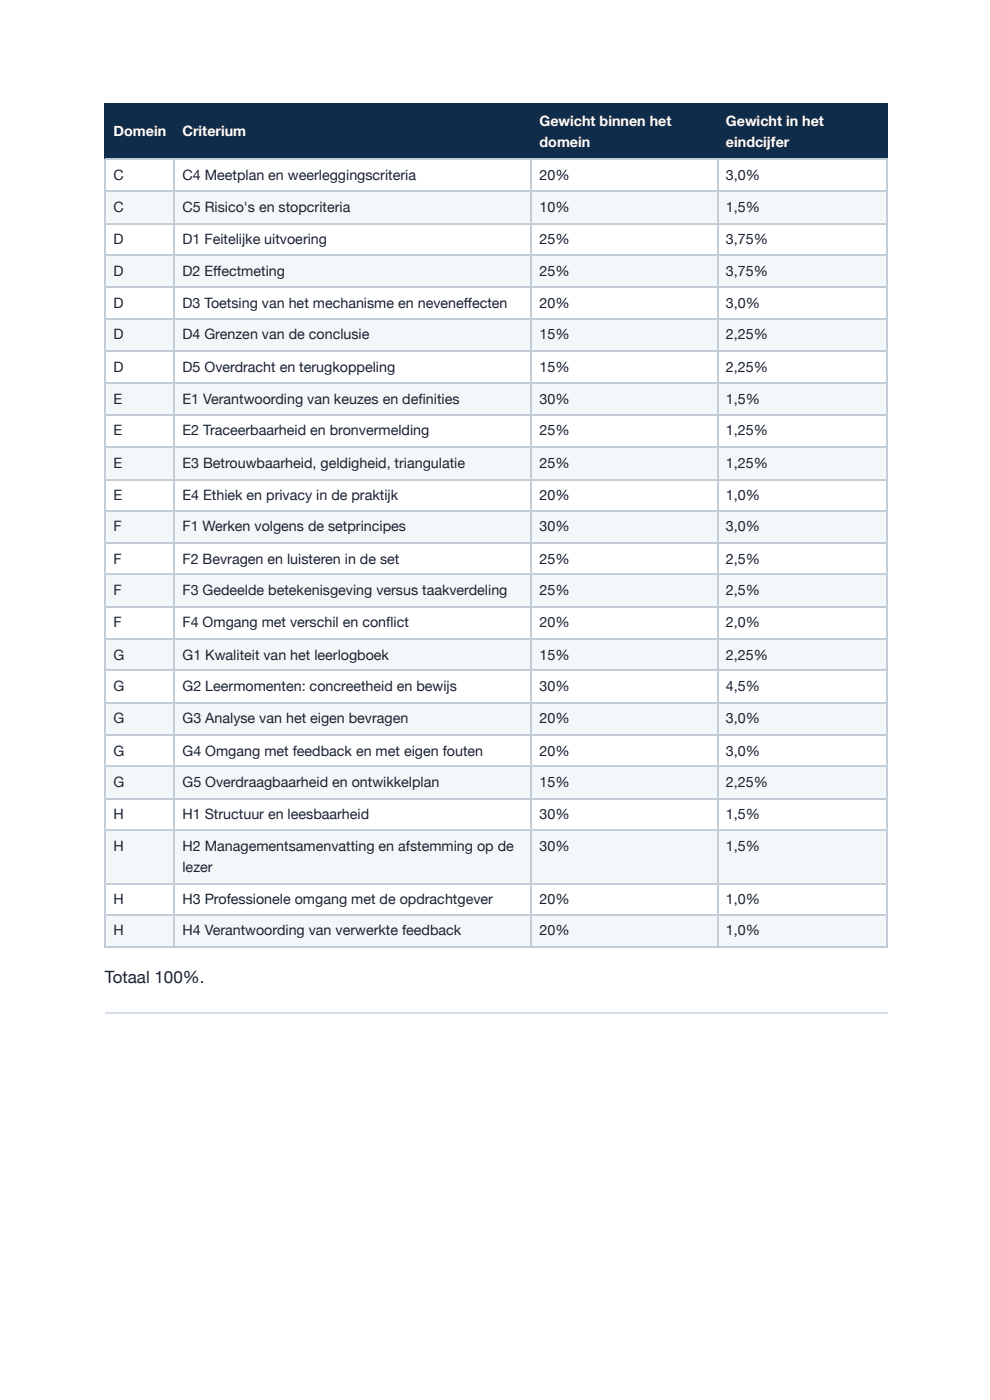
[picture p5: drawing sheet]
<svg xmlns="http://www.w3.org/2000/svg" width="210mm" height="297mm" viewBox="0 0 210 297" stroke-linecap="round" stroke-linejoin="round" font-family="sans-serif">
<defs><g id="words">
<text font-size="3.6" fill="#1a2230" x="22.2" y="208.5">Totaal 100%.</text>
<g font-size="3" fill="#fff">
<text x="24.1" y="28.8">Domein</text>
<text x="38.7" y="28.8">Criterium</text>
<text x="114.4" y="26.7">Gewicht binnen het</text>
<text x="153.9" y="26.7">Gewicht in het</text>
<text x="114.4" y="31.2">domein</text>
<text x="153.9" y="31.2">eindcijfer</text>
</g>
<g font-size="3" fill="#1a2230">
<text x="24.1" y="38.1">C</text>
<text x="38.7" y="38.1">C4 Meetplan en weerleggingscriteria</text>
<text x="114.4" y="38.1">20%</text>
<text x="153.9" y="38.1">3,0%</text>
<text x="24.1" y="45">C</text>
<text x="38.7" y="45">C5 Risico's en stopcriteria</text>
<text x="114.4" y="45">10%</text>
<text x="153.9" y="45">1,5%</text>
<text x="24.1" y="51.9">D</text>
<text x="38.7" y="51.9">D1 Feitelijke uitvoering</text>
<text x="114.4" y="51.9">25%</text>
<text x="153.9" y="51.9">3,75%</text>
<text x="24.1" y="58.5">D</text>
<text x="38.7" y="58.5">D2 Eff ectmeting</text>
<text x="114.4" y="58.5">25%</text>
<text x="153.9" y="58.5">3,75%</text>
<text x="24.1" y="65.4">D</text>
<text x="38.7" y="65.4">D3 Toetsing van het mechanisme en neveneff ecten</text>
<text x="114.4" y="65.4">20%</text>
<text x="153.9" y="65.4">3,0%</text>
<text x="24.1" y="72">D</text>
<text x="38.7" y="72">D4 Grenzen van de conclusie</text>
<text x="114.4" y="72">15%</text>
<text x="153.9" y="72">2,25%</text>
<text x="24.1" y="78.8">D</text>
<text x="38.7" y="78.8">D5 Overdracht en terugkoppeling</text>
<text x="114.4" y="78.8">15%</text>
<text x="153.9" y="78.8">2,25%</text>
<text x="24.1" y="85.7">E</text>
<text x="38.7" y="85.7">E1 Verantwoording van keuzes en defi nities</text>
<text x="114.4" y="85.7">30%</text>
<text x="153.9" y="85.7">1,5%</text>
<text x="24.1" y="92.3">E</text>
<text x="38.7" y="92.3">E2 Traceerbaarheid en bronvermelding</text>
<text x="114.4" y="92.3">25%</text>
<text x="153.9" y="92.3">1,25%</text>
<text x="24.1" y="99.2">E</text>
<text x="38.7" y="99.2">E3 Betrouwbaarheid, geldigheid, triangulatie</text>
<text x="114.4" y="99.2">25%</text>
<text x="153.9" y="99.2">1,25%</text>
<text x="24.1" y="106.1">E</text>
<text x="38.7" y="106.1">E4 Ethiek en privacy in de praktijk</text>
<text x="114.4" y="106.1">20%</text>
<text x="153.9" y="106.1">1,0%</text>
<text x="24.1" y="112.7">F</text>
<text x="38.7" y="112.7">F1 Werken volgens de setprincipes</text>
<text x="114.4" y="112.7">30%</text>
<text x="153.9" y="112.7">3,0%</text>
<text x="24.1" y="119.6">F</text>
<text x="38.7" y="119.6">F2 Bevragen en luisteren in de set</text>
<text x="114.4" y="119.6">25%</text>
<text x="153.9" y="119.6">2,5%</text>
<text x="24.1" y="126.2">F</text>
<text x="38.7" y="126.2">F3 Gedeelde betekenisgeving versus taakverdeling</text>
<text x="114.4" y="126.2">25%</text>
<text x="153.9" y="126.2">2,5%</text>
<text x="24.1" y="133.1">F</text>
<text x="38.7" y="133.1">F4 Omgang met verschil en confl ict</text>
<text x="114.4" y="133.1">20%</text>
<text x="153.9" y="133.1">2,0%</text>
<text x="24.1" y="140">G</text>
<text x="38.7" y="140">G1 Kwaliteit van het leerlogboek</text>
<text x="114.4" y="140">15%</text>
<text x="153.9" y="140">2,25%</text>
<text x="24.1" y="146.6">G</text>
<text x="38.7" y="146.6">G2 Leermomenten: concreetheid en bewijs</text>
<text x="114.4" y="146.6">30%</text>
<text x="153.9" y="146.6">4,5%</text>
<text x="24.1" y="153.5">G</text>
<text x="38.7" y="153.5">G3 Analyse van het eigen bevragen</text>
<text x="114.4" y="153.5">20%</text>
<text x="153.9" y="153.5">3,0%</text>
<text x="24.1" y="160.3">G</text>
<text x="38.7" y="160.3">G4 Omgang met feedback en met eigen fouten</text>
<text x="114.4" y="160.3">20%</text>
<text x="153.9" y="160.3">3,0%</text>
<text x="24.1" y="167">G</text>
<text x="38.7" y="167">G5 Overdraagbaarheid en ontwikkelplan</text>
<text x="114.4" y="167">15%</text>
<text x="153.9" y="167">2,25%</text>
<text x="24.1" y="173.8">H</text>
<text x="38.7" y="173.8">H1 Structuur en leesbaarheid</text>
<text x="114.4" y="173.8">30%</text>
<text x="153.9" y="173.8">1,5%</text>
<text x="24.1" y="180.4">H</text>
<text x="38.7" y="180.4">H2 Managementsamenvatting en afstemming op de</text>
<text x="38.7" y="184.9">lezer</text>
<text x="114.4" y="180.4">30%</text>
<text x="153.9" y="180.4">1,5%</text>
<text x="24.1" y="191.8">H</text>
<text x="38.7" y="191.8">H3 Professionele omgang met de opdrachtgever</text>
<text x="114.4" y="191.8">20%</text>
<text x="153.9" y="191.8">1,0%</text>
<text x="24.1" y="198.4">H</text>
<text x="38.7" y="198.4">H4 Verantwoording van verwerkte feedback</text>
<text x="114.4" y="198.4">20%</text>
<text x="153.9" y="198.4">1,0%</text>
</g>
</g></defs>
<g fill="#0f2d4a">
<path d="M22.5 22.2h14.5v11.7h-14.5z"/>
<path d="M37 22.2h75.7v11.7h-75.7z"/>
<path d="M112.7 22.2h39.4v11.7h-39.4z"/>
<path d="M152.1 22.2h36v11.7h-36z"/>
</g>
<g fill="#f4f7fa">
<path d="M22.5 40.5h14.5v6.9h-14.5z"/>
<path d="M37 40.5h75.7v6.9h-75.7z"/>
<path d="M112.7 40.5h39.4v6.9h-39.4z"/>
<path d="M152.1 40.5h36v6.9h-36z"/>
<path d="M22.5 54.2h14.5v6.7h-14.5z"/>
<path d="M37 54.2h75.7v6.7h-75.7z"/>
<path d="M112.7 54.2h39.4v6.7h-39.4z"/>
<path d="M152.1 54.2h36v6.7h-36z"/>
<path d="M22.5 67.7h14.5v6.9h-14.5z"/>
<path d="M37 67.7h75.7v6.9h-75.7z"/>
<path d="M112.7 67.7h39.4v6.9h-39.4z"/>
<path d="M152.1 67.7h36v6.9h-36z"/>
<path d="M22.5 81.2h14.5v6.9h-14.5z"/>
<path d="M37 81.2h75.7v6.9h-75.7z"/>
<path d="M112.7 81.2h39.4v6.9h-39.4z"/>
<path d="M152.1 81.2h36v6.9h-36z"/>
<path d="M22.5 94.7h14.5v6.9h-14.5z"/>
<path d="M37 94.7h75.7v6.9h-75.7z"/>
<path d="M112.7 94.7h39.4v6.9h-39.4z"/>
<path d="M152.1 94.7h36v6.9h-36z"/>
<path d="M22.5 108.5h14.5v6.6h-14.5z"/>
<path d="M37 108.5h75.7v6.6h-75.7z"/>
<path d="M112.7 108.5h39.4v6.6h-39.4z"/>
<path d="M152.1 108.5h36v6.6h-36z"/>
<path d="M22.5 122h14.5v6.9h-14.5z"/>
<path d="M37 122h75.7v6.9h-75.7z"/>
<path d="M112.7 122h39.4v6.9h-39.4z"/>
<path d="M152.1 122h36v6.9h-36z"/>
<path d="M22.5 135.5h14.5v6.8h-14.5z"/>
<path d="M37 135.5h75.7v6.8h-75.7z"/>
<path d="M112.7 135.5h39.4v6.8h-39.4z"/>
<path d="M152.1 135.5h36v6.8h-36z"/>
<path d="M22.5 149h14.5v6.8h-14.5z"/>
<path d="M37 149h75.7v6.8h-75.7z"/>
<path d="M112.7 149h39.4v6.8h-39.4z"/>
<path d="M152.1 149h36v6.8h-36z"/>
<path d="M22.5 162.7h14.5v6.6h-14.5z"/>
<path d="M37 162.7h75.7v6.6h-75.7z"/>
<path d="M112.7 162.7h39.4v6.6h-39.4z"/>
<path d="M152.1 162.7h36v6.6h-36z"/>
<path d="M22.5 176.2h14.5v11.1h-14.5z"/>
<path d="M37 176.2h75.7v11.1h-75.7z"/>
<path d="M112.7 176.2h39.4v11.1h-39.4z"/>
<path d="M152.1 176.2h36v11.1h-36z"/>
<path d="M22.5 194.2h14.5v6.6h-14.5z"/>
<path d="M37 194.2h75.7v6.6h-75.7z"/>
<path d="M112.7 194.2h39.4v6.6h-39.4z"/>
<path d="M152.1 194.2h36v6.6h-36z"/>
</g>
<path d="M22.2 22.1h165.9M22.2 33.7h165.9M22.4 22v11.9M36.9 22v11.9M112.6 22v11.9M152.3 22v11.9M188 22v11.9" fill="none" stroke="#0f2d4a" stroke-width=".26"/>
<g fill="none" stroke="#c3cdd8" stroke-width=".26">
<path d="M22.2 33.7h165.9M22.4 33.9v167.2M36.9 33.9v167.2M112.6 33.9v167.2M152.3 33.9v167.2M188 33.9v167.2M22.2 40.6h165.9M22.2 47.5h165.9M22.2 54.1h165.9M22.2 61h165.9M22.2 67.6h165.9M22.2 74.5h165.9"/>
<path d="M22.2 81.4h165.9M22.2 88h165.9M22.2 94.9h165.9M22.2 101.7h165.9M22.2 108.3h165.9M22.2 115.2h165.9M22.2 121.8h165.9M22.2 128.7h165.9M22.2 135.6h165.9M22.2 142.2h165.9M22.2 149.1h165.9M22.2 156h165.9"/>
<path d="M22.2 162.6h165.9M22.2 169.5h165.9M22.2 176.1h165.9M22.2 187.5h165.9M22.2 194.1h165.9M22.2 201h165.9"/>
</g>
<path d="M22.2 215h165.9" fill="none" stroke="#d6dee7" stroke-width=".26"/>
<use href="#words"/>
</svg>
